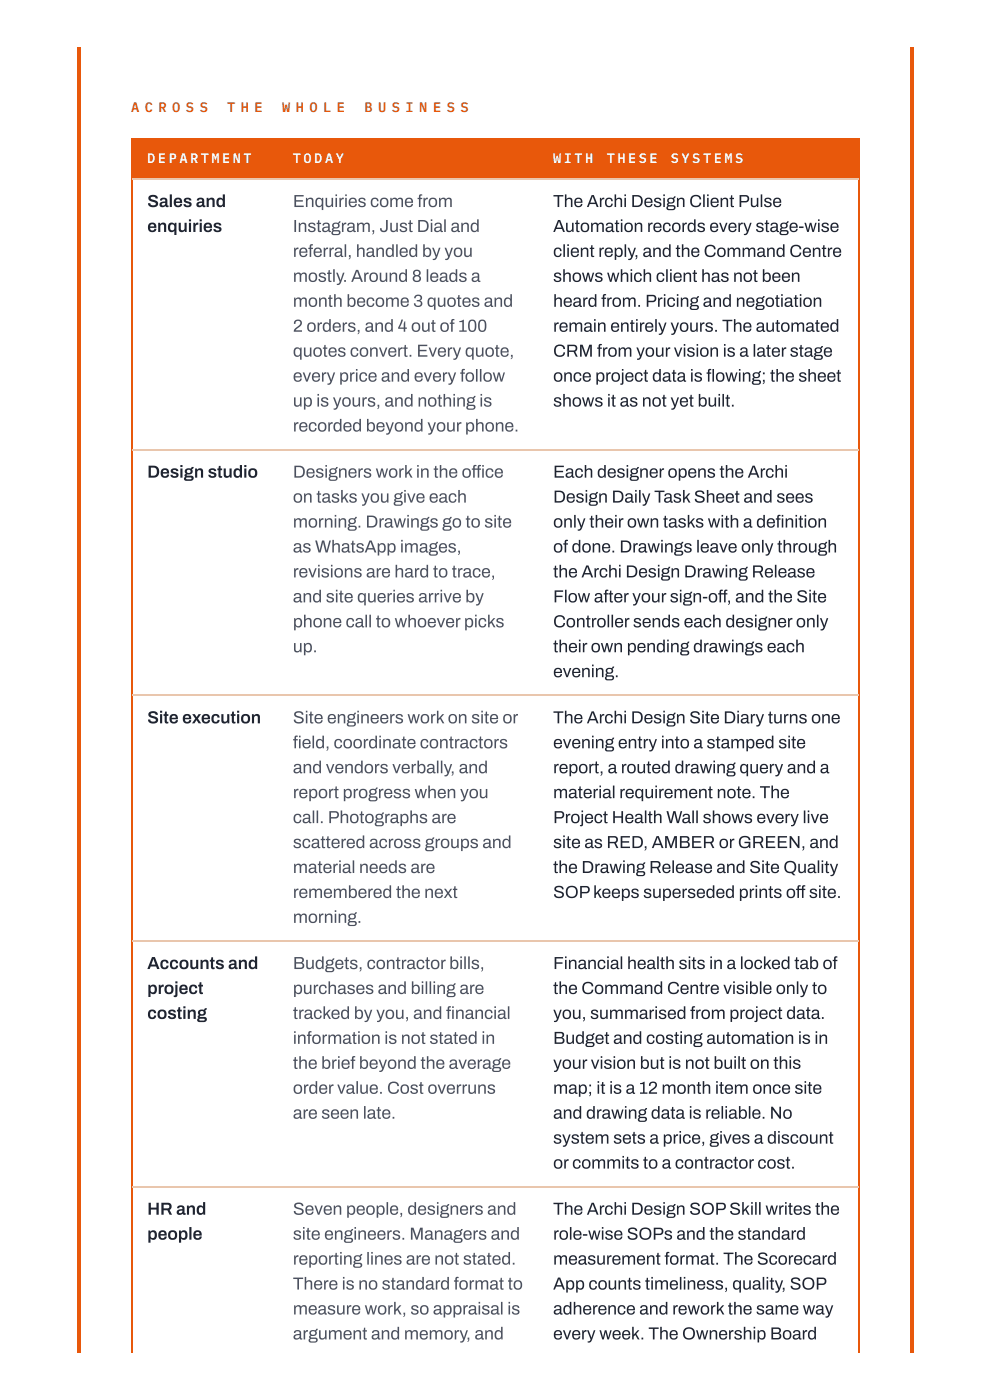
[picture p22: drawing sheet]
<svg xmlns="http://www.w3.org/2000/svg" width="210mm" height="297mm" viewBox="0 0 210 297" stroke-linecap="round" stroke-linejoin="round" font-family="sans-serif">
<defs><g id="words">
<g font-size="3.7" fill="#1f2430">
<text x="31.2" y="43.9">Sales and</text>
<text x="117.3" y="43.9">The Archi Design Client Pulse</text>
<text x="31.2" y="49.2">enquiries</text>
<text x="117.3" y="49.2">Automation records every stage-wise</text>
<text x="117.3" y="54.5">client reply, and the Command Centre</text>
<text x="117.3" y="59.8">shows which client has not been</text>
<text x="117.3" y="65.1">heard from. Pricing and negotiation</text>
<text x="117.3" y="70.4">remain entirely yours. The automated</text>
<text x="117.3" y="75.7">CRM from your vision is a later stage</text>
<text x="117.3" y="81">once project data is</text>
<text x="151.6" y="81">owing; the sheet</text>
<text x="117.3" y="86.3">shows it as not yet built.</text>
<text x="31.2" y="101.3">Design studio</text>
<text x="117.3" y="101.3">Each designer opens the Archi</text>
<text x="117.3" y="106.6">Design Daily Task Sheet and sees</text>
<text x="117.3" y="111.9">only their own tasks with a de nition</text>
<text x="117.3" y="117.2">of done. Drawings leave only through</text>
<text x="117.3" y="122.5">the Archi Design Drawing Release</text>
<text x="117.3" y="127.8">Flow after your sign-o , and the Site</text>
<text x="117.3" y="133.1">Controller sends each designer only</text>
<text x="117.3" y="138.4">their own pending drawings each</text>
<text x="117.3" y="143.7">evening.</text>
<text x="31.2" y="153.5">Site execution</text>
<text x="117.3" y="153.5">The Archi Design Site Diary turns one</text>
<text x="117.3" y="158.7">evening entry into a stamped site</text>
<text x="117.3" y="164">report, a routed drawing query and a</text>
<text x="117.3" y="169.3">material requirement note. The</text>
<text x="117.3" y="174.6">Project Health Wall shows every live</text>
<text x="117.3" y="179.9">site as RED, AMBER or GREEN, and</text>
<text x="117.3" y="185.2">the Drawing Release and Site Quality</text>
<text x="117.3" y="190.5">SOPkeeps superseded prints o</text>
<text x="171.5" y="190.5">site.</text>
<text x="31.2" y="205.6">Accounts and</text>
<text x="117.3" y="205.6">Financial health sits in a locked tab of</text>
<text x="31.2" y="210.9">project</text>
<text x="117.3" y="210.9">the Command Centre visible only to</text>
<text x="31.2" y="216.2">costing</text>
<text x="117.3" y="216.2">you, summarised from project data.</text>
<text x="117.3" y="221.5">Budget and costing automation is in</text>
<text x="117.3" y="226.7">your vision but is not built on this</text>
<text x="117.3" y="232">map; it is a 12 month item once site</text>
<text x="117.3" y="237.3">and drawing data is reliable. No</text>
<text x="117.3" y="242.6">system sets a price, gives a discount</text>
<text x="117.3" y="247.9">or commits to a contractor cost.</text>
<text x="31.2" y="257.7">HR and</text>
<text x="117.3" y="257.7">The Archi Design SOPSkill writes the</text>
<text x="31.2" y="263">people</text>
<text x="117.3" y="263">role-wise SOPs and the standard</text>
<text x="117.3" y="268.3">measurement format. The Scorecard</text>
<text x="117.3" y="273.6">App counts timeliness, quality, SOP</text>
<text x="117.3" y="278.9">adherence and rework the same way</text>
<text x="117.3" y="284.2">every week. The Ownership Board</text>
</g>
<g font-size="3.7" fill="#4b5160">
<text x="62.1" y="43.9">Enquiries come from</text>
<text x="62.1" y="49.2">Instagram, Just Dial and</text>
<text x="62.1" y="54.5">referral, handled by you</text>
<text x="62.1" y="59.8">mostly. Around 8 leads a</text>
<text x="62.1" y="65.1">month become 3 quotes and</text>
<text x="62.1" y="70.4">2 orders, and 4 out of 100</text>
<text x="62.1" y="75.7">quotes convert. Every quote,</text>
<text x="62.1" y="81">every price and every follow</text>
<text x="62.1" y="86.3">up is yours, and nothing is</text>
<text x="62.1" y="91.5">recorded beyond your phone.</text>
<text x="62.1" y="101.3">Designers work in the o</text>
<text x="102.8" y="101.3">ce</text>
<text x="62.1" y="106.6">on tasks you give each</text>
<text x="62.1" y="111.9">morning. Drawings go to site</text>
<text x="62.1" y="117.2">as WhatsApp images,</text>
<text x="62.1" y="122.5">revisions are hard to trace,</text>
<text x="62.1" y="127.8">and site queries arrive by</text>
<text x="62.1" y="133.1">phone call to whoever picks</text>
<text x="62.1" y="138.4">up.</text>
<text x="62.1" y="153.5">Site engineers work on site or</text>
<text x="64" y="158.7">eld, coordinate contractors</text>
<text x="62.1" y="164">and vendors verbally, and</text>
<text x="62.1" y="169.3">report progress when you</text>
<text x="62.1" y="174.6">call. Photographs are</text>
<text x="62.1" y="179.9">scattered across groups and</text>
<text x="62.1" y="185.2">material needs are</text>
<text x="62.1" y="190.5">remembered the next</text>
<text x="62.1" y="195.8">morning.</text>
<text x="62.1" y="205.6">Budgets, contractor bills,</text>
<text x="62.1" y="210.9">purchases and billing are</text>
<text x="62.1" y="216.2">tracked by you, and</text>
<text x="62.1" y="221.5">information is not stated in</text>
<text x="96.4" y="216.2">nancial</text>
<text x="62.1" y="226.7">the brief beyond the average</text>
<text x="62.1" y="232">order value. Cost overruns</text>
<text x="62.1" y="237.3">are seen late.</text>
<text x="62.1" y="257.7">Seven people, designers and</text>
<text x="62.1" y="263">site engineers. Managers and</text>
<text x="62.1" y="268.3">reporting lines are not stated.</text>
<text x="62.1" y="273.6">There is no standard format to</text>
<text x="62.1" y="278.9">measure work, so appraisal is</text>
<text x="62.1" y="284.2">argument and memory, and</text>
</g>
<g font-size="2.9" fill="#b04008">
<text x="27.8" y="23.8">A C R O S S</text>
<text x="48.2" y="23.8">T H E</text>
<text x="59.8" y="23.8">W H O L E</text>
<text x="77.3" y="23.8">B U S I N E S S</text>
</g>
<g font-size="2.9" fill="#fff">
<text x="31.2" y="34.7">D E P A R T M E N T</text>
<text x="62.1" y="34.7">T O D A Y</text>
<text x="117.3" y="34.7">W I T H</text>
<text x="128.6" y="34.7">T H E S E</text>
<text x="142.2" y="34.7">S Y S T E M S</text>
</g>
</g></defs>
<g fill="#e8580b">
<path d="M192.9 10.1h.8v277h-.8z"/>
<path d="M16.4 10.1h.8v277h-.8z"/>
</g>
<path d="M27.8 29.5h154.5M27.9 29.4v257.7M182.2 29.4v257.7" fill="none" stroke="#e8580b" stroke-width=".26"/>
<g fill="#e8580b">
<path d="M28 29.6h31v8.5h-31z"/>
<path d="M59 29.6h55v8.5h-55z"/>
<path d="M114 29.6h68v8.5h-68z"/>
</g>
<path d="M28 38h154M28 95.4h154M28 147.5h154M28 199.6h154M28 251.8h154" fill="none" stroke="#e9c6ad" stroke-width=".26"/>
<use href="#words"/>
</svg>
